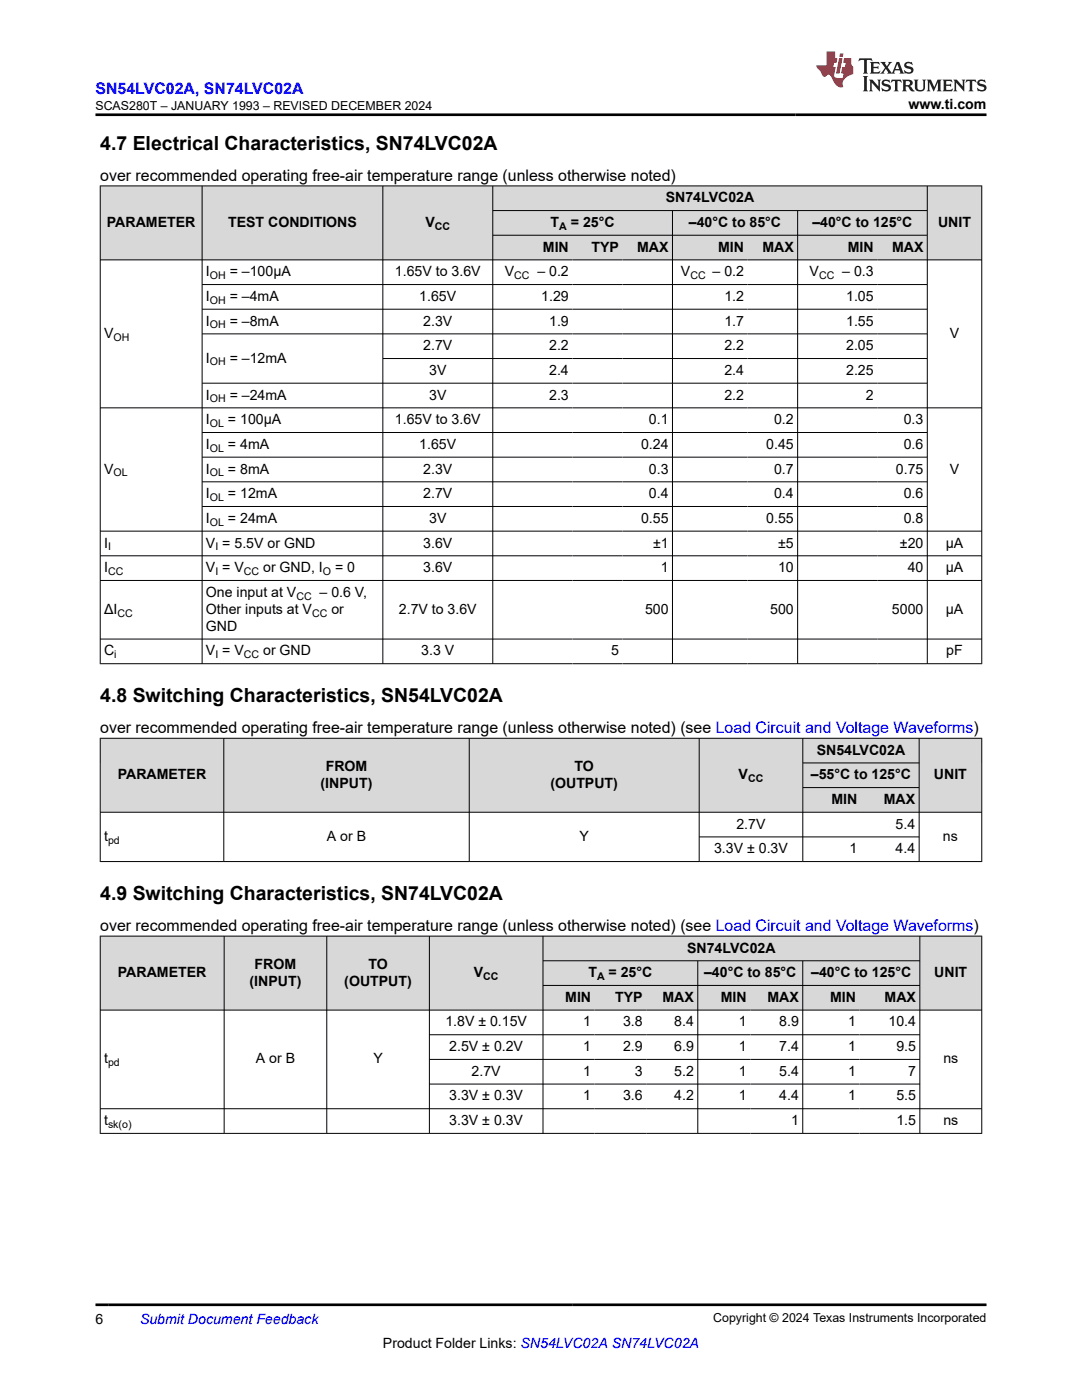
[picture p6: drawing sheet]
<svg xmlns="http://www.w3.org/2000/svg" width="216mm" height="279mm" viewBox="0 0 216 279" stroke-linecap="round" stroke-linejoin="round" font-family="sans-serif">
<defs><g id="words">
<g font-size="3.9">
<text x="20" y="29.9">4.7 Electrical Characteristics, SN74LVC02A</text>
<text x="20" y="140.1">4.8 Switching Characteristics, SN54LVC02A</text>
<text x="20" y="179.6">4.9 Switching Characteristics, SN74LVC02A</text>
</g>
<text font-size="3.2" fill="#00f" x="19" y="18.7">SN54LVC02A, SN74LVC02A</text>
<g font-size="3.2">
<text x="20" y="36.1">over recommended operating free-air temperature range (unless otherwise noted)</text>
<text x="20" y="146.3">over recommended operating free-air temperature range (unless otherwise noted) (see Load Circuit and Voltage Waveforms)</text>
<text x="20" y="185.8">over recommended operating free-air temperature range (unless otherwise noted) (see Load Circuit and Voltage Waveforms)</text>
</g>
<g font-size="2.8">
<text x="181.3" y="21.8">www.ti.com</text>
<text x="132.8" y="40.4">SN74LVC02A</text>
<text x="21.3" y="45.3">PARAMETER</text>
<text x="45.5" y="45.3">TEST CONDITIONS</text>
<text x="84.9" y="45.3">V</text>
<text x="109.9" y="45.3">T</text>
<text x="113.9" y="45.3">= 25°C</text>
<text x="137.5" y="45.3">–40°C to 85°C</text>
<text x="162.1" y="45.3">–40°C to 125°C</text>
<text x="187.2" y="45.3">UNIT</text>
<text x="108.3" y="50.2">MIN</text>
<text x="118" y="50.2">TYP</text>
<text x="127.1" y="50.2">MAX</text>
<text x="143.3" y="50.2">MIN</text>
<text x="152.1" y="50.2">MAX</text>
<text x="169.2" y="50.2">MIN</text>
<text x="178" y="50.2">MAX</text>
<text x="41.1" y="55.1">I</text>
<text x="45.8" y="55.1">= –100μA</text>
<text x="78.8" y="55.1">1.65V to 3.6V</text>
<text x="100.7" y="55.1">V</text>
<text x="107.2" y="55.1">– 0.2</text>
<text x="135.9" y="55.1">V</text>
<text x="142.2" y="55.1">– 0.2</text>
<text x="161.6" y="55.1">V</text>
<text x="168.1" y="55.1">– 0.3</text>
<text x="41.1" y="60.1">I</text>
<text x="41.1" y="65">I</text>
<text x="45.8" y="60.1">= –4mA</text>
<text x="45.8" y="65">= –8mA</text>
<text x="83.7" y="60.1">1.65V</text>
<text x="84.5" y="65">2.3V</text>
<text x="108" y="60.1">1.29</text>
<text x="109.6" y="65">1.9</text>
<text x="144.5" y="60.1">1.2</text>
<text x="144.5" y="65">1.7</text>
<text x="168.8" y="60.1">1.05</text>
<text x="168.8" y="65">1.55</text>
<text x="20.8" y="67.4">V</text>
<text x="84.5" y="69.9">2.7V</text>
<text x="109.6" y="69.9">2.2</text>
<text x="144.5" y="69.9">2.2</text>
<text x="168.8" y="69.9">2.05</text>
<text x="189.5" y="67.4">V</text>
<text x="41.1" y="72.4">I</text>
<text x="45.8" y="72.4">= –12mA</text>
<text x="85.6" y="74.8">3V</text>
<text x="109.6" y="74.8">2.4</text>
<text x="144.5" y="74.8">2.4</text>
<text x="168.8" y="74.8">2.25</text>
<text x="41.1" y="79.7">I</text>
<text x="45.8" y="79.7">= –24mA</text>
<text x="85.6" y="79.7">3V</text>
<text x="109.6" y="79.7">2.3</text>
<text x="144.5" y="79.7">2.2</text>
<text x="172.8" y="79.7">2</text>
<text x="41.1" y="84.7">I</text>
<text x="41.1" y="89.6">I</text>
<text x="45.5" y="84.7">= 100μA</text>
<text x="45.5" y="89.6">= 4mA</text>
<text x="78.8" y="84.7">1.65V to 3.6V</text>
<text x="83.7" y="89.6">1.65V</text>
<text x="127.9" y="89.6">0.24</text>
<text x="129.5" y="84.7">0.1</text>
<text x="152.9" y="89.6">0.45</text>
<text x="154.5" y="84.7">0.2</text>
<text x="180.3" y="84.7">0.3</text>
<text x="180.3" y="89.6">0.6</text>
<text x="20.8" y="94.5">V</text>
<text x="41.1" y="94.5">I</text>
<text x="45.5" y="94.5">= 8mA</text>
<text x="84.5" y="94.5">2.3V</text>
<text x="129.5" y="94.5">0.3</text>
<text x="154.5" y="94.5">0.7</text>
<text x="178.8" y="94.5">0.75</text>
<text x="189.5" y="94.5">V</text>
<text x="41.1" y="99.4">I</text>
<text x="45.5" y="99.4">= 12mA</text>
<text x="84.5" y="99.4">2.7V</text>
<text x="129.5" y="99.4">0.4</text>
<text x="154.5" y="99.4">0.4</text>
<text x="180.3" y="99.4">0.6</text>
<text x="41.1" y="104.4">I</text>
<text x="45.5" y="104.4">= 24mA</text>
<text x="85.6" y="104.4">3V</text>
<text x="127.9" y="104.4">0.55</text>
<text x="152.9" y="104.4">0.55</text>
<text x="180.3" y="104.4">0.8</text>
<text x="20.8" y="109.3">I</text>
<text x="41.1" y="109.3">V = 5.5V or GND</text>
<text x="84.5" y="109.3">3.6V</text>
<text x="130.3" y="109.3">±1</text>
<text x="155.3" y="109.3">±5</text>
<text x="179.6" y="109.3">±20</text>
<text x="188.7" y="109.3">μA</text>
<text x="20.8" y="114.2">I</text>
<text x="41.1" y="114.2">V = V</text>
<text x="41.1" y="119.1">One input at V</text>
<text x="52.5" y="114.2">or GND, I</text>
<text x="63.8" y="119.1">– 0.6 V,</text>
<text x="66.9" y="114.2">= 0</text>
<text x="84.5" y="114.2">3.6V</text>
<text x="131.8" y="114.2">1</text>
<text x="155.3" y="114.2">10</text>
<text x="181.1" y="114.2">40</text>
<text x="188.7" y="114.2">μA</text>
<text x="20.8" y="122.5">ΔI</text>
<text x="41.1" y="122.5">Other inputs at V</text>
<text x="41.1" y="125.9">GND</text>
<text x="66.1" y="122.5">or</text>
<text x="79.6" y="122.5">2.7V to 3.6V</text>
<text x="128.7" y="122.5">500</text>
<text x="153.7" y="122.5">500</text>
<text x="178" y="122.5">5000</text>
<text x="188.7" y="122.5">μA</text>
<text x="20.8" y="130.8">C</text>
<text x="41.1" y="130.8">V = V</text>
<text x="52.5" y="130.8">or GND</text>
<text x="84.1" y="130.8">3.3 V</text>
<text x="121.9" y="130.8">5</text>
<text x="188.8" y="130.8">pF</text>
<text x="23.5" y="155.5">PARAMETER</text>
<text x="65" y="153.8">FROM</text>
<text x="114.6" y="153.8">TO</text>
<text x="147.4" y="155.5">V</text>
<text x="161.8" y="155.5">–55°C to 125°C</text>
<text x="163" y="150.6">SN54LVC02A</text>
<text x="186.4" y="155.5">UNIT</text>
<text x="64" y="157.2">(INPUT)</text>
<text x="109.8" y="157.2">(OUTPUT)</text>
<text x="165.9" y="160.5">MIN</text>
<text x="176.4" y="160.5">MAX</text>
<text x="20.8" y="167.8">t</text>
<text x="65.2" y="167.8">A or B</text>
<text x="115.6" y="167.8">Y</text>
<text x="146.9" y="165.4">2.7V</text>
<text x="178.7" y="165.4">5.4</text>
<text x="188.2" y="167.8">ns</text>
<text x="142.5" y="170.3">3.3V ± 0.3V</text>
<text x="169.5" y="170.3">1</text>
<text x="178.7" y="170.3">4.4</text>
<text x="137.1" y="190.1">SN74LVC02A</text>
<text x="23.5" y="195">PARAMETER</text>
<text x="49.8" y="196.7">(INPUT)</text>
<text x="50.8" y="193.3">FROM</text>
<text x="68.7" y="196.7">(OUTPUT)</text>
<text x="73.5" y="193.3">TO</text>
<text x="94.5" y="195">V</text>
<text x="117.4" y="195">T</text>
<text x="121.4" y="195">= 25°C</text>
<text x="140.5" y="195">–40°C to 85°C</text>
<text x="161.9" y="195">–40°C to 125°C</text>
<text x="186.4" y="195">UNIT</text>
<text x="112.8" y="199.9">MIN</text>
<text x="122.8" y="199.9">TYP</text>
<text x="132.2" y="199.9">MAX</text>
<text x="143.8" y="199.9">MIN</text>
<text x="153.1" y="199.9">MAX</text>
<text x="165.7" y="199.9">MIN</text>
<text x="176.5" y="199.9">MAX</text>
<text x="88.9" y="204.9">1.8V ± 0.15V</text>
<text x="89.6" y="209.8">2.5V ± 0.2V</text>
<text x="116.4" y="204.9">1</text>
<text x="116.4" y="209.8">1</text>
<text x="124.3" y="204.9">3.8</text>
<text x="124.3" y="209.8">2.9</text>
<text x="134.5" y="204.9">8.4</text>
<text x="134.5" y="209.8">6.9</text>
<text x="147.4" y="204.9">1</text>
<text x="147.4" y="209.8">1</text>
<text x="155.5" y="204.9">8.9</text>
<text x="155.5" y="209.8">7.4</text>
<text x="169.3" y="204.9">1</text>
<text x="169.3" y="209.8">1</text>
<text x="177.3" y="204.9">10.4</text>
<text x="178.9" y="209.8">9.5</text>
<text x="20.8" y="212.2">t</text>
<text x="51" y="212.2">A or B</text>
<text x="74.5" y="212.2">Y</text>
<text x="94.1" y="214.7">2.7V</text>
<text x="116.4" y="214.7">1</text>
<text x="126.7" y="214.7">3</text>
<text x="134.5" y="214.7">5.2</text>
<text x="147.4" y="214.7">1</text>
<text x="155.5" y="214.7">5.4</text>
<text x="169.3" y="214.7">1</text>
<text x="181.2" y="214.7">7</text>
<text x="188.2" y="212.2">ns</text>
<text x="89.6" y="219.6">3.3V ± 0.3V</text>
<text x="116.4" y="219.6">1</text>
<text x="124.3" y="219.6">3.6</text>
<text x="134.5" y="219.6">4.2</text>
<text x="147.4" y="219.6">1</text>
<text x="155.5" y="219.6">4.4</text>
<text x="169.3" y="219.6">1</text>
<text x="178.9" y="219.6">5.5</text>
<text x="20.8" y="224.5">t</text>
<text x="89.6" y="224.5">3.3V ± 0.3V</text>
<text x="157.8" y="224.5">1</text>
<text x="178.9" y="224.5">1.5</text>
<text x="188.2" y="224.5">ns</text>
<text x="19" y="264.2">6</text>
<text x="76.4" y="269">Product Folder Links: SN54LVC02A SN74LVC02A</text>
</g>
<text font-size="2.8" fill="#00f" x="27.9" y="264.2">Submit Document Feedback</text>
<g font-size="2.5">
<text x="19" y="21.9">SCAS280T – JANUARY 1993 – REVISED DECEMBER 2024</text>
<text x="142.3" y="263.9">Copyright © 2024 Texas Instruments Incorporated</text>
</g>
<g font-size="2.1">
<text x="86.8" y="45.9">CC</text>
<text x="111.6" y="45.9">A</text>
<text x="41.9" y="55.7">OH</text>
<text x="102.6" y="55.7">CC</text>
<text x="137.8" y="55.7">CC</text>
<text x="163.4" y="55.7">CC</text>
<text x="41.9" y="60.6">OH</text>
<text x="41.9" y="65.5">OH</text>
<text x="22.6" y="68">OH</text>
<text x="41.9" y="72.9">OH</text>
<text x="41.9" y="80.3">OH</text>
<text x="41.9" y="85.2">OL</text>
<text x="22.6" y="95.1">OL</text>
<text x="41.9" y="90.2">OL</text>
<text x="41.9" y="95.1">OL</text>
<text x="41.9" y="100">OL</text>
<text x="41.9" y="104.9">OL</text>
<text x="21.6" y="109.8">I</text>
<text x="43" y="109.8">I</text>
<text x="21.6" y="114.8">CC</text>
<text x="43" y="114.8">I</text>
<text x="48.7" y="114.8">CC</text>
<text x="59.1" y="119.7">CC</text>
<text x="64.4" y="114.8">O</text>
<text x="23.4" y="123.1">CC</text>
<text x="62.3" y="123.1">CC</text>
<text x="22.8" y="131.4">i</text>
<text x="43" y="131.4">I</text>
<text x="48.7" y="131.4">CC</text>
<text x="149.3" y="156.1">CC</text>
<text x="21.6" y="168.4">pd</text>
<text x="96.4" y="195.6">CC</text>
<text x="119.1" y="195.6">A</text>
<text x="21.6" y="212.8">pd</text>
<text x="21.6" y="225.1">sk(o)</text>
</g>
</g></defs>
<g fill="#d8d8d8">
<path d="M20 37.1h175.9v4.9h-175.9z" fill-rule="evenodd"/>
<path d="M20.1 37.2h20.2v14.6h-20.2z" fill-rule="evenodd"/>
<path d="M40.4 37.2h35.9v14.6h-35.9z" fill-rule="evenodd"/>
<path d="M76.5 37.2h21.8v14.6h-21.8z" fill-rule="evenodd"/>
<path d="M98.4 37.2h86.6v4.8h-86.6z" fill-rule="evenodd"/>
<path d="M185.1 37.2h10.7v14.6h-10.7z" fill-rule="evenodd"/>
<path d="M98.4 42.1h35.7v4.8h-35.7z" fill-rule="evenodd"/>
<path d="M134.2 42.1h24.9v4.8h-24.9z" fill-rule="evenodd"/>
<path d="M159.2 42.1h25.8v4.8h-25.8z" fill-rule="evenodd"/>
<path d="M98.4 47h15.8v4.8h-15.8z" fill-rule="evenodd"/>
<path d="M114.2 47h10v4.8h-10z" fill-rule="evenodd"/>
<path d="M124.2 47h9.9v4.8h-9.9z" fill-rule="evenodd"/>
<path d="M134.2 47h15v4.8h-15z" fill-rule="evenodd"/>
<path d="M149.2 47h9.9v4.8h-9.9z" fill-rule="evenodd"/>
<path d="M159.2 47h15.8v4.8h-15.8z" fill-rule="evenodd"/>
<path d="M175 47h10v4.8h-10z" fill-rule="evenodd"/>
</g>
<g fill="none" stroke="#000" stroke-width=".2">
<path d="M19.9 37.1h176.1M20 37v95.5M40.3 37v95.5M76.4 37v95.5M98.3 37v95.5M185 37v95.5M195.9 37v95.5M19.9 51.9h176.1M40.3 56.8h144.8M98.3 42h86.8M98.3 46.9h86.8M134.2 42v90.5"/>
<path d="M159.2 42v90.5M40.3 61.7h144.8M40.3 66.6h144.8M40.3 76.5h144.8M76.4 71.6h108.7M19.9 81.4h176.1M40.3 86.3h144.8M40.3 91.2h144.8M40.3 96.2h144.8M19.9 106h176.1M19.9 110.9h176.1M19.9 115.8h176.1"/>
<path d="M40.3 101.1h144.8M19.9 127.5h176.1M19.9 132.5h176.1"/>
</g>
<g fill="#d8d8d8">
<path d="M20 147.3h175.9v5h-175.9z" fill-rule="evenodd"/>
<path d="M20.1 147.4h24.5v14.6h-24.5z" fill-rule="evenodd"/>
<path d="M44.7 147.4h48.9v14.6h-48.9z" fill-rule="evenodd"/>
<path d="M93.7 147.4h45.8v14.6h-45.8z" fill-rule="evenodd"/>
<path d="M139.6 147.4h20.5v14.6h-20.5z" fill-rule="evenodd"/>
<path d="M160.3 147.4h23v4.8h-23z" fill-rule="evenodd"/>
<path d="M183.5 147.4h12.3v14.6h-12.3z" fill-rule="evenodd"/>
<path d="M160.3 152.3h23v4.8h-23z" fill-rule="evenodd"/>
<path d="M160.3 157.2h11.5v4.8h-11.5z" fill-rule="evenodd"/>
<path d="M171.8 157.2h11.5v4.8h-11.5z" fill-rule="evenodd"/>
</g>
<g fill="none" stroke="#000" stroke-width=".2">
<path d="M19.9 147.3h176.1M20 147.3v24.7M44.7 147.3v24.7M93.6 147.3v24.7M139.5 147.3v24.7M160.2 147.3v24.7M160.2 152.3h23.3M160.2 157.2h23.3M183.4 147.3v24.7M195.9 147.3v24.7M19.9 162.1h176.1M19.9 171.9h176.1"/>
<path d="M139.5 167h44"/>
</g>
<g fill="#d8d8d8">
<path d="M20 186.8h175.9v4.9h-175.9z" fill-rule="evenodd"/>
<path d="M20.1 186.9h24.6v14.6h-24.6z" fill-rule="evenodd"/>
<path d="M44.8 186.9h20.3v14.6h-20.3z" fill-rule="evenodd"/>
<path d="M65.3 186.9h20.3v14.6h-20.3z" fill-rule="evenodd"/>
<path d="M85.7 186.9h22.6v14.6h-22.6z" fill-rule="evenodd"/>
<path d="M108.4 186.9h75.1v4.8h-75.1z" fill-rule="evenodd"/>
<path d="M183.6 186.9h12.2v14.6h-12.2z" fill-rule="evenodd"/>
<path d="M108.4 191.8h30.8v4.8h-30.8z" fill-rule="evenodd"/>
<path d="M139.3 191.8h20.8v4.8h-20.8z" fill-rule="evenodd"/>
<path d="M160.2 191.8h23.3v4.8h-23.3z" fill-rule="evenodd"/>
<path d="M108.4 196.7h10.3v4.8h-10.3z" fill-rule="evenodd"/>
<path d="M118.7 196.7h10.2v4.8h-10.2z" fill-rule="evenodd"/>
<path d="M128.9 196.7h10.3v4.8h-10.3z" fill-rule="evenodd"/>
<path d="M139.3 196.7h10.4v4.8h-10.4z" fill-rule="evenodd"/>
<path d="M149.7 196.7h10.4v4.8h-10.4z" fill-rule="evenodd"/>
<path d="M160.2 196.7h11.3v4.8h-11.3z" fill-rule="evenodd"/>
<path d="M171.5 196.7h12v4.8h-12z" fill-rule="evenodd"/>
</g>
<g fill="none" stroke="#000" stroke-width=".2">
<path d="M19.9 186.8h176.1M20 186.8v39.5M44.7 186.8v39.5M65.2 186.8v39.5M85.7 186.8v39.5M108.3 186.8v39.5M108.3 191.7h75.3M108.3 196.7h75.3M139.2 191.7v34.6M160.2 191.7v34.6M183.5 186.8v39.5M195.9 186.8v39.5"/>
<path d="M19.9 201.6h176.1M85.7 206.5h97.9M85.7 211.4h97.9M85.7 216.3h97.9M19.9 221.3h176.1M19.9 226.2h176.1"/>
</g>
<path d="M171.5 11.6l-.2 .6 .5-.2h.6v.1v2.2l-.2 .4h1l-.2-.4v-2.2v-.1h.5l.6 .2-.2-.6zM173.6 12.4l.2 .3v1.6l-.2 .4h1.9l.1-.6a1.08 1.08 0 0 1-1.3 .2v-.7h.6l.4 .2v-.7l-.4 .2h-.6v-.5l.2-.2a1 1 0 0 1 1 .3l-.1-.5zM175.7 12.4l.9 1.1-1 1.2h.9l-.2-.2 .5-.8 .4 .8-.2 .2h1.6l-.2-.2 .2-.5h.9l.1 .5-.1 .2h.9l-.2-.4-.8-1.9h-.5l-.9 2.1-.9-1.1 .9-1h-.8l.2 .2-.4 .6-.4-.6 .2-.2zM179 12.8l.4 1h-.7zM180.7 12.5a.65 .65 0 0 0-.2 .7 .65 .65 0 0 0 .6 .5l.6 .1 .1 .3a.79 .79 0 0 1-.7 .4 .79 .79 0 0 1-.7-.5l.1 .7 .2-.1a.93 .93 0 0 0 1.1 0 .93 .93 0 0 0 .4-.9 1.46 1.46 0 0 0-1.2-.6l-.1-.3a1.09 1.09 0 0 1 1.2 .2l-.2-.6-.1 .1-.5-.2zM172.2 15.2l.2 .4v2.2l-.2 .4h1l-.2-.4v-2.2l.2-.4zM173.4 15.9l.2 .4v1.5l-.2 .4h.8l-.3-.4 .1-1.3 1.6 1.8v-2l.2-.4h-.7l.1 .2 .1 1.1-1.2-1.3zM176.2 16a.65 .65 0 0 0-.2 .8 .65 .65 0 0 0 .6 .4l.6 .2 .1 .2a.79 .79 0 0 1-.7 .4 .79 .79 0 0 1-.7-.5l.1 .7 .2-.1a.93 .93 0 0 0 1.1 .1 .93 .93 0 0 0 .4-1 1.46 1.46 0 0 0-1.2-.5l-.1-.4a1.09 1.09 0 0 1 1.2 .2l-.1-.6-.2 .1-.5-.1zM177.9 15.9l-.1 .6a.63 .63 0 0 1 .8-.3v1.6l-.3 .4h1l-.2-.4v-1.6a.66 .66 0 0 1 .8 .3l-.1-.6zM180 15.9l.2 .4v1.5l-.2 .4h1l-.2-.2-.1-.7h.5l.1 .2a.79 .79 0 0 0 1.2 .6l-1-.9a.61 .61 0 0 0 .6-.6 .61 .61 0 0 0-.5-.7zM180.8 16.2h.1a.47 .47 0 0 1 .5 .1 .47 .47 0 0 1 .1 .5l-.1 .1-.7 .1zM182.3 15.9l.2 .2a2.27 2.27 0 0 0 .4 2 1.04 1.04 0 0 0 1.7-.7v-1.3l.2-.2h-.8l.2 .4v1.1a.6 .6 0 0 1-.6 .6 .6 .6 0 0 1-.6-.6v-1.1l.3-.4zM184.9 15.9l.2 .4v1.5l-.2 .4h.8l-.3-.4v-1.4l.9 1.9 .9-1.9v1.4l-.3 .4h1l-.2-.4v-1.5l.2-.4h-.8l-.7 1.5-.6-1.5zM188.1 15.9l.2 .4v1.5l-.2 .4h1.9l.1-.6a1.09 1.09 0 0 1-1.3 .2v-.7h.6l.4 .2v-.6l-.4 .2h-.6v-.6l.2-.1a1.01 1.01 0 0 1 1 .3l-.1-.6zM190.2 15.9l.3 .4v1.5l-.3 .4h.8l-.2-.4v-1.3l1.6 1.8v-2l.2-.4h-.7l.2 .2v1.1l-1.2-1.3zM192.8 15.9l-.1 .6a.63 .63 0 0 1 .8-.3v1.6l-.3 .4h1l-.2-.4v-1.6a.66 .66 0 0 1 .8 .3l-.1-.6zM195.2 16a.65 .65 0 0 0-.2 .8 .65 .65 0 0 0 .6 .4l.6 .2 .2 .2a.79 .79 0 0 1-.7 .4 .79 .79 0 0 1-.7-.5l.1 .7 .2-.1a.93 .93 0 0 0 1 .1 .93 .93 0 0 0 .5-1 1.46 1.46 0 0 0-1.3-.5v-.4a1.09 1.09 0 0 1 1.2 .2l-.2-.6-.2 .1-.5-.1z" fill="#231f20"/>
<path d="M164.9 10.3v2.7h-2l.1 .4 .8 1a.95 .95 0 0 0 1 .9 .59 .59 0 0 1 .5-.4 .59 .59 0 0 1 .5 .3l.4 .8a1.59 1.59 0 0 0 2.1 1.4 1.61 1.61 0 0 1 1-2.3l1-.3-.1-1.5a1.59 1.59 0 0 1-.3-1.7h-1.5l-.2 .9h.6l-.2 .9h-.5l-.2 .9v.3l.4 .1-.1 .9h-.7a.73 .73 0 0 1-1-.7l.3-1.5h-.5l.1-.9h.5l.2-.9h-.5v-1.3zM167.4 11.6l-.6 3.1h.7l.6-3.1zM167.6 10.7l-.1 .6h.7l.1-.6z" fill="#ed1c24"/>
<path d="M19 22.9h177.8M19 260.4h177.8" fill="none" stroke="#000" stroke-width=".53"/>
<use href="#words"/>
</svg>
